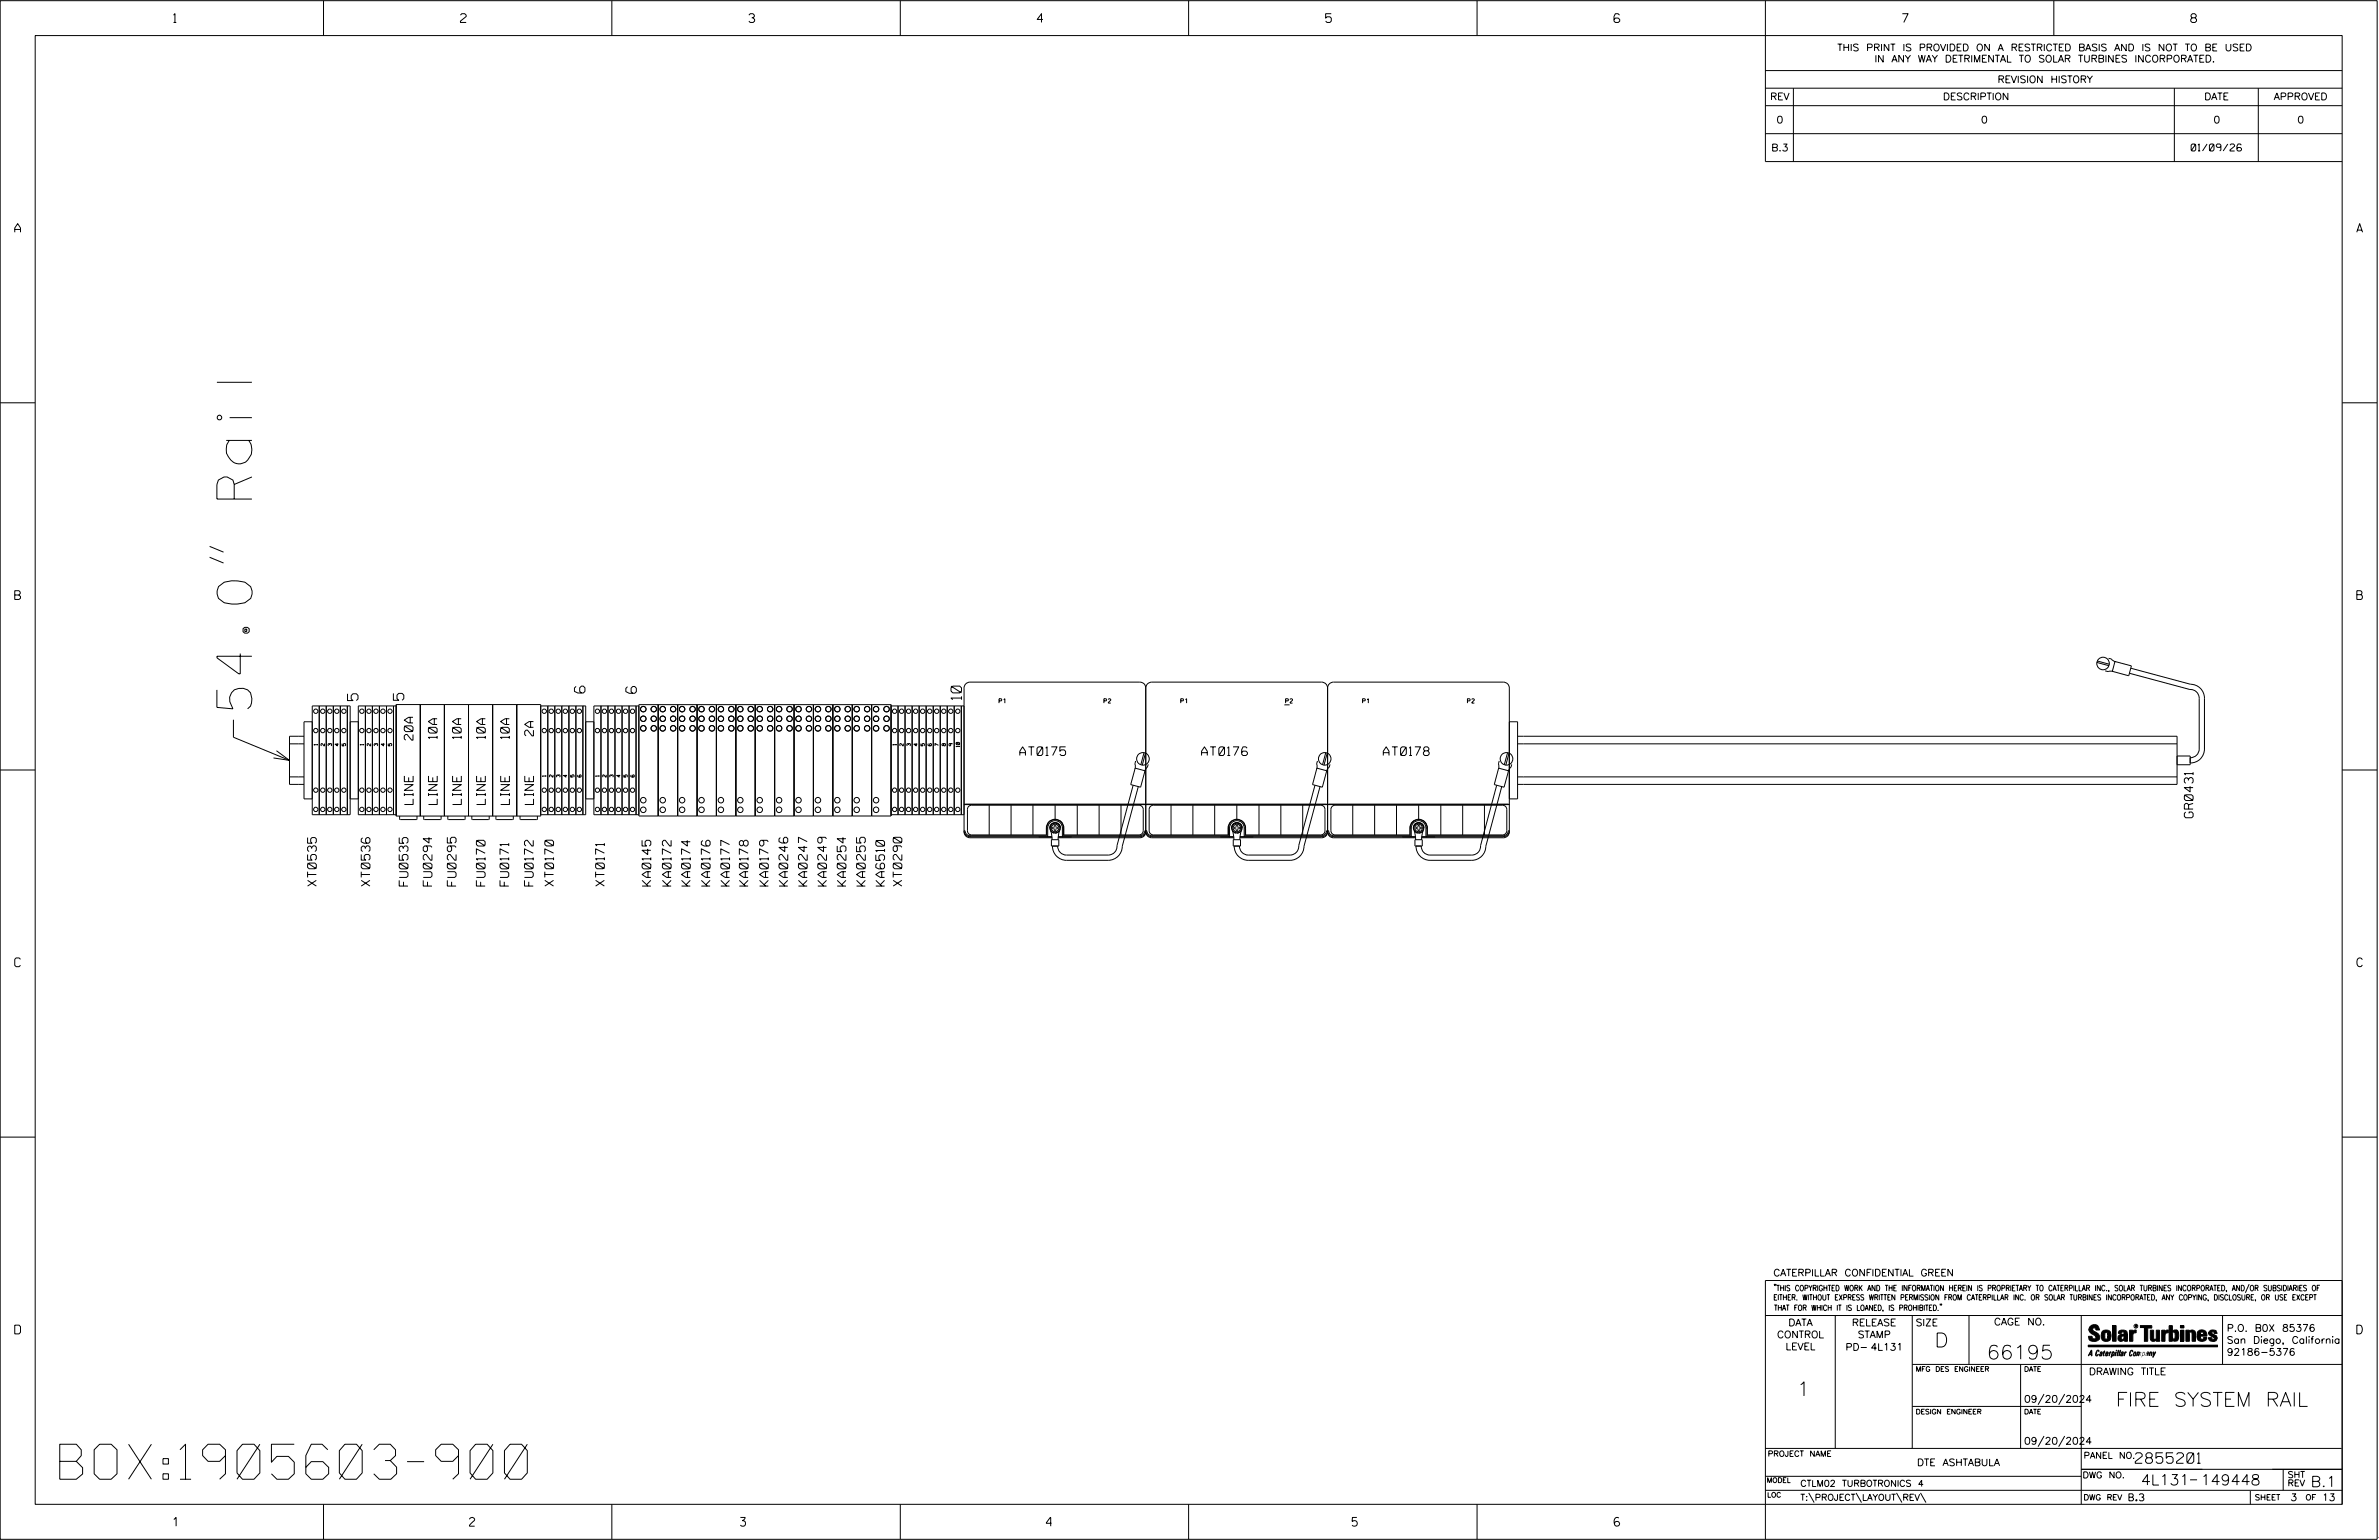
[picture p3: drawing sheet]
<svg xmlns="http://www.w3.org/2000/svg" width="864mm" height="559mm" viewBox="0 0 864 559" stroke-linecap="round" stroke-linejoin="round" font-family="sans-serif">
<defs><g id="words">
<g font-size="12.7">
<text x="91.4" y="257.2" transform="rotate(-90 91.4 257.2)">54.0&quot; Rail</text>
<text x="21.7" y="536.8">BOX:1905603-900</text>
</g>
<g font-size="5.1">
<text x="702.3" y="488.8">D</text>
<text x="721.2" y="493.2">66195</text>
<text x="652.2" y="506.5">1</text>
<text x="768.1" y="510.3">FIRE SYSTEM RAIL</text>
</g>
<g font-size="3.8">
<text x="212.3" y="251.4" transform="rotate(-90 212.3 251.4)">6</text>
<text x="231" y="251.6" transform="rotate(-90 231 251.6)">6</text>
<text x="130" y="254.2" transform="rotate(-90 130 254.2)">5</text>
<text x="146.6" y="254.1" transform="rotate(-90 146.6 254.1)">5</text>
<text x="349" y="253.9" transform="rotate(-90 349 253.9)">10</text>
<text x="775.1" y="531">2855201</text>
<text x="777.2" y="538.9">4L131</text>
<text x="798.8" y="538.9">149448</text>
<text x="838.8" y="539.5">B.1</text>
</g>
<g font-size="3.2">
<text x="63" y="8.2">1</text>
<text x="167.2" y="8.2">2</text>
<text x="271.8" y="8.2">3</text>
<text x="376.5" y="8.2">4</text>
<text x="481.2" y="8.2">5</text>
<text x="690.6" y="8.2">7</text>
<text x="795.3" y="8.2">8</text>
<text x="5.4" y="84.3">A</text>
<text x="855.5" y="84.3">A</text>
<text x="5.4" y="217.5">B</text>
<text x="855.6" y="217.5">B</text>
<text x="149.9" y="268.6" transform="rotate(-90 149.9 268.6)">20A</text>
<text x="158.7" y="268" transform="rotate(-90 158.7 268)">10A</text>
<text x="167.4" y="268" transform="rotate(-90 167.4 268)">10A</text>
<text x="176.2" y="268" transform="rotate(-90 176.2 268)">10A</text>
<text x="184.9" y="268" transform="rotate(-90 184.9 268)">10A</text>
<text x="193.6" y="267" transform="rotate(-90 193.6 267)">2A</text>
<text x="370.2" y="274.2">AT0175</text>
<text x="436.2" y="274.2">AT0176</text>
<text x="502.2" y="274.2">AT0178</text>
<text x="150" y="291.9" transform="rotate(-90 150 291.9)">LINE</text>
<text x="158.7" y="291.9" transform="rotate(-90 158.7 291.9)">LINE</text>
<text x="167.4" y="291.9" transform="rotate(-90 167.4 291.9)">LINE</text>
<text x="176.2" y="291.9" transform="rotate(-90 176.2 291.9)">LINE</text>
<text x="184.9" y="291.9" transform="rotate(-90 184.9 291.9)">LINE</text>
<text x="193.7" y="291.9" transform="rotate(-90 193.7 291.9)">LINE</text>
<text x="796.1" y="296.7" transform="rotate(-90 796.1 296.7)">GR0431</text>
<text x="114.8" y="321.5" transform="rotate(-90 114.8 321.5)">XT0535</text>
<text x="134.3" y="321.5" transform="rotate(-90 134.3 321.5)">XT0536</text>
<text x="148.1" y="321.5" transform="rotate(-90 148.1 321.5)">FU0535</text>
<text x="156.8" y="321.5" transform="rotate(-90 156.8 321.5)">FU0294</text>
<text x="165.6" y="321.5" transform="rotate(-90 165.6 321.5)">FU0295</text>
<text x="176.1" y="321.5" transform="rotate(-90 176.1 321.5)">FU0170</text>
<text x="184.7" y="321.5" transform="rotate(-90 184.7 321.5)">FU0171</text>
<text x="193.6" y="321.5" transform="rotate(-90 193.6 321.5)">FU0172</text>
<text x="201" y="321.5" transform="rotate(-90 201 321.5)">XT0170</text>
<text x="219.4" y="321.5" transform="rotate(-90 219.4 321.5)">XT0171</text>
<text x="236.2" y="321.5" transform="rotate(-90 236.2 321.5)">KA0145</text>
<text x="243.6" y="321.5" transform="rotate(-90 243.6 321.5)">KA0172</text>
<text x="250.6" y="321.5" transform="rotate(-90 250.6 321.5)">KA0174</text>
<text x="257.8" y="321.5" transform="rotate(-90 257.8 321.5)">KA0176</text>
<text x="264.8" y="321.5" transform="rotate(-90 264.8 321.5)">KA0177</text>
<text x="271.6" y="321.5" transform="rotate(-90 271.6 321.5)">KA0178</text>
<text x="278.9" y="321.5" transform="rotate(-90 278.9 321.5)">KA0179</text>
<text x="286" y="321.5" transform="rotate(-90 286 321.5)">KA0246</text>
<text x="293" y="321.5" transform="rotate(-90 293 321.5)">KA0247</text>
<text x="300" y="321.5" transform="rotate(-90 300 321.5)">KA0249</text>
<text x="307.1" y="321.5" transform="rotate(-90 307.1 321.5)">KA0254</text>
<text x="314.1" y="321.5" transform="rotate(-90 314.1 321.5)">KA0255</text>
<text x="321.1" y="321.5" transform="rotate(-90 321.1 321.5)">KA6510</text>
<text x="327.4" y="321.5" transform="rotate(-90 327.4 321.5)">XT0290</text>
<text x="5.4" y="350.8">C</text>
<text x="855.6" y="350.8">C</text>
<text x="5.4" y="484">D</text>
<text x="855.6" y="484">D</text>
<text x="62.8" y="553.8">1</text>
<text x="170.4" y="553.8">2</text>
<text x="268.8" y="553.8">3</text>
<text x="379.8" y="553.8">4</text>
<text x="490.8" y="553.8">5</text>
<text x="585.9" y="553.8">6</text>
</g>
<g font-size="2.5">
<text x="666.9" y="18.5">THIS PRINT IS PROVIDED ON A RESTRICTED BASIS AND IS NOT TO BE USED</text>
<text x="680.5" y="22.6">IN ANY WAY DETRIMENTAL TO SOLAR TURBINES INCORPORATED.</text>
<text x="725.1" y="30">REVISION HISTORY</text>
<text x="642.6" y="36.3">REV</text>
<text x="705.3" y="36.3">DESCRIPTION</text>
<text x="800.2" y="36.3">DATE</text>
<text x="825.4" y="36.3">APPROVED</text>
<text x="644.9" y="44.7">0</text>
<text x="719.1" y="44.7">0</text>
<text x="803.5" y="44.7">0</text>
<text x="834" y="44.7">0</text>
<text x="643" y="54.8">B.3</text>
<text x="795.4" y="54.8">01/09/26</text>
<text x="643.8" y="463">CATERPILLAR CONFIDENTIAL GREEN</text>
<text x="645.1" y="485.5">CONTROL</text>
<text x="649.2" y="481.1">DATA</text>
<text x="672.3" y="481.1">RELEASE</text>
<text x="674.4" y="485.5">STAMP</text>
<text x="695.4" y="481.1">SIZE</text>
<text x="723.8" y="480.8">CAGE NO.</text>
<text x="808.4" y="483.1">P.O. B0X 85376</text>
<text x="648.2" y="489.8">LEVEL</text>
<text x="669.9" y="490">PD- 4L131</text>
<text x="808.4" y="487.5">San Diego, California</text>
<text x="808.4" y="491.8">92186-5376</text>
<text x="758.3" y="498.9">DRAWING TITLE</text>
<text x="734.8" y="508.9">09/20/2024</text>
<text x="734.8" y="524.1">09/20/2024</text>
<text x="695.9" y="531.9">DTE ASHTABULA</text>
<text x="772.8" y="544.6">B.3</text>
<text x="831.4" y="544.6">3</text>
<text x="842.9" y="544.6">13</text>
</g>
<g font-size="2.3">
<text x="756.4" y="529.2">PANEL NO.</text>
<text x="653.5" y="539.4">CTLM02 TURBOTRONICS 4</text>
<text x="756" y="536.3">DWG NO.</text>
<text x="830.4" y="539.3">REV</text>
<text x="830.4" y="536.2">SHT</text>
<text x="653.5" y="544.5">T:\PROJECT\LAYOUT\REV\</text>
</g>
<g font-size="2">
<text x="643.8" y="468.4">&quot;THIS COPYRIGHTED WORK AND THE INFORMATION HEREIN IS PROPRIETARY TO CATERPILLAR INC., SOLAR TURBINES INCORPORATED, AND/OR SUBSIDIARIES OF</text>
<text x="643.8" y="471.8">EITHER. WITHOUT EXPRESS WRITTEN PERMISSION FROM CATERPILLAR INC. OR SOLAR TURBINES INCORPORATED, ANY COPYING, DISCLOSURE, OR USE EXCEPT</text>
<text x="644" y="475.6">THAT FOR WHICH IT IS LOANED, IS PROHIBITED.&quot;</text>
<text x="641.7" y="528.5">PROJECT NAME</text>
<text x="756.3" y="544.3">DWG REV</text>
<text x="818.5" y="544.3">SHEET</text>
<text x="836.9" y="544.3">OF</text>
</g>
<g font-size="1.8">
<text x="695.4" y="497.6">MFG DES ENGINEER</text>
<text x="734.8" y="497.6">DATE</text>
<text x="695.4" y="513.1">DESIGN ENGINEER</text>
<text x="734.8" y="513.1">DATE</text>
<text x="641.3" y="538">MODEL</text>
<text x="641.5" y="543.3">LOC</text>
</g>
<g font-size="1.6">
<text x="362.6" y="255.1">P1</text>
<text x="400.7" y="255.1">P2</text>
<text x="428.6" y="255.1">P1</text>
<text x="466.7" y="255.1">P2</text>
<text x="494.6" y="255.1">P1</text>
<text x="532.7" y="255.1">P2</text>
</g>
<g font-size="1.3">
<text x="115.3" y="270.4" transform="rotate(-90 115.3 270.4)">1</text>
<text x="117.8" y="270.6" transform="rotate(-90 117.8 270.6)">2</text>
<text x="120.4" y="270.6" transform="rotate(-90 120.4 270.6)">3</text>
<text x="122.9" y="270.6" transform="rotate(-90 122.9 270.6)">4</text>
<text x="125.5" y="270.6" transform="rotate(-90 125.5 270.6)">5</text>
<text x="132" y="270.4" transform="rotate(-90 132 270.4)">1</text>
<text x="134.6" y="270.6" transform="rotate(-90 134.6 270.6)">2</text>
<text x="137.1" y="270.6" transform="rotate(-90 137.1 270.6)">3</text>
<text x="139.7" y="270.6" transform="rotate(-90 139.7 270.6)">4</text>
<text x="142.2" y="270.6" transform="rotate(-90 142.2 270.6)">5</text>
<text x="325.4" y="270.4" transform="rotate(-90 325.4 270.4)">1</text>
<text x="327.9" y="270.6" transform="rotate(-90 327.9 270.6)">2</text>
<text x="330.5" y="270.6" transform="rotate(-90 330.5 270.6)">3</text>
<text x="333" y="270.6" transform="rotate(-90 333 270.6)">4</text>
<text x="335.6" y="270.6" transform="rotate(-90 335.6 270.6)">5</text>
<text x="338.1" y="270.6" transform="rotate(-90 338.1 270.6)">6</text>
<text x="340.7" y="270.6" transform="rotate(-90 340.7 270.6)">7</text>
<text x="343.2" y="270.6" transform="rotate(-90 343.2 270.6)">8</text>
<text x="345.8" y="270.6" transform="rotate(-90 345.8 270.6)">9</text>
<text x="348.3" y="271" transform="rotate(-90 348.3 271)">10</text>
<text x="198.2" y="281.8" transform="rotate(-90 198.2 281.8)">1</text>
<text x="200.8" y="282" transform="rotate(-90 200.8 282)">2</text>
<text x="203.3" y="282" transform="rotate(-90 203.3 282)">3</text>
<text x="205.9" y="282" transform="rotate(-90 205.9 282)">4</text>
<text x="208.4" y="282" transform="rotate(-90 208.4 282)">5</text>
<text x="211" y="282" transform="rotate(-90 211 282)">6</text>
<text x="217.5" y="281.8" transform="rotate(-90 217.5 281.8)">1</text>
<text x="220.1" y="282" transform="rotate(-90 220.1 282)">2</text>
<text x="222.6" y="282" transform="rotate(-90 222.6 282)">3</text>
<text x="225.2" y="282" transform="rotate(-90 225.2 282)">4</text>
<text x="227.7" y="282" transform="rotate(-90 227.7 282)">5</text>
<text x="230.3" y="282" transform="rotate(-90 230.3 282)">6</text>
</g>
<text font-size=".9" x="775.1" y="481.7">R</text>
</g></defs>
<g fill="none" stroke="#000" stroke-width=".36">
<path d="M.1 .2h862.8v558.4h-862.8zM12.8 12.9h837.4v533h-837.4zM117.4 .2v12.7M222.1 .2v12.7M326.8 .2v12.7M431.5 .2v12.7M536.2 .2v12.7M587.9 5.5l-.5-.5h-1l-.5 1v1.7l.5 .4h1l.6-.4v-.6l-.6-.5h-1l-.5 .5M640.9 .2v58.4h209.3M745.6 .2v12.7M640.9 25.6h209.3M640.9 32h209.3"/>
<path d="M640.9 38.3h209.3M651 32v26.6M789.3 32v26.6M819.8 32v26.6M640.9 48.5h209.3M.1 146.2h12.7M850.2 146.2h12.7M76.1 198.3l5 2M76.1 202.2l5 2.1M761.3 239.9l4.4 1.1M765.4 238.9l1 .2 .6 .6 1 .4M113.3 256.2h13.8v39.4h-13.8z"/>
<path d="M115.9 256.2v39.4M118.4 256.2v39.4M121 256.2v39.4M123.5 256.2v39.4M126.1 256.2v39.4M132.6 256.2v39.4M135.2 256.2v39.4M137.7 256.2v39.4M140.3 256.2v39.4M142.8 256.2v39.4M143.8 255.7h52.5v40.4h-52.5zM143.8 256.2h-13.7v39.4h13.7"/>
<path d="M152.6 255.7v40.4M161.3 255.7v40.4M170.1 255.7v40.4M178.8 255.7v40.4M187.6 255.7v40.4M196.3 256.2h16.3v39.4h-16.3M198.9 256.2v39.4M201.4 256.2v39.4M203.9 256.2v39.4M206.5 256.2v39.4M209.1 256.2v39.4M211.6 256.2v39.4"/>
<path d="M218.2 256.2v39.4M220.7 256.2v39.4M223.2 256.2v39.4M225.8 256.2v39.4M228.4 256.2v39.4M230.9 256.2v39.4M231.9 255.7h91.6v40.4h-91.6zM231.9 256.2h-16.3v39.4h16.3M238.9 255.7v40.4M246 255.7v40.4M253 255.7v40.4M260.1 255.7v40.4"/>
<path d="M267.1 255.7v40.4M274.1 255.7v40.4M281.2 255.7v40.4M288.3 255.7v40.4M295.3 255.7v40.4M302.3 255.7v40.4M309.4 255.7v40.4M316.4 255.7v40.4M323.5 256.2h26.5M326 256.2v39.4M328.5 256.2v39.4M331.1 256.2v39.4"/>
<path d="M333.7 256.2v39.4M336.2 256.2v39.4M338.8 256.2v39.4M341.3 256.2v39.4M343.9 256.2v39.4M346.4 256.2v39.4M349 256.2v39.4M415.9 249.7a2.17 2.17 0 0 1 2.2-2.2h61.7a2.17 2.17 0 0 1 2.1 2.2M415.9 249.7a2.11 2.11 0 0 0-2.1-2.2h-61.7a2.17 2.17 0 0 0-2.1 2.2v52.1a2.17 2.17 0 0 0 2.1 2.2h29.8M415.9 249.7v52.1M466.2 255.8h1.9M481.9 249.7a2.17 2.17 0 0 1 2.2-2.2h61.6a2.17 2.17 0 0 1 2.2 2.2v52.1a2.17 2.17 0 0 1-2.2 2.2h-29.6"/>
<path d="M481.9 249.7v52.1M761.2 240.4l4.4 1.1M764.2 243.4l1.1 .3h1.7M767.8 240l5.9 1.6-.9 3.6-6-1.6zM773 244.3l21.9 5.9M773.5 242.5l21.7 5.8a5.1 5.1 0 0 1 5 5.1v18.4a5.1 5.1 0 0 1-5.1 5.1M794.9 250.2a3.2 3.2 0 0 1 3.4 3.2v18.4a3.3 3.3 0 0 1-3.2 3.2M.1 279.4h12.7M84.7 261.2v6.3l20.4 8.4M100.4 272.4l4.7 3.5-5.8-.9M105.1 269.9h5.2M110.3 267.2h-5.2v17.4h5.2"/>
<path d="M113.3 261.9h-3v28h3M127.1 261.9h3M212.6 261.9h3M412.1 278.7l3.5 1-1.5 5.9-3.6-.9zM412.3 276.1l-.3 1.1v1.7M415.3 273.1l-1.2 4.4M415.8 273.3l-1.1 4.3M416.8 277.4l-.3 1-.9 1.5M478 278.7l3.6 1-1.6 5.9-3.5-.9zM478.3 276.1l-.4 1.1 .1 1.7M481.3 273.1l-1.2 4.4M481.8 273.3l-1.2 4.3"/>
<path d="M482.8 277.4l-.3 1-.5 .5-.4 1M544 278.7l3.6 1-1.6 5.9-3.6-.9zM544.2 276.1l-.3 1.1 .1 1.7M547.3 273.1l-1.2 4.4M547.8 273.3l-1.2 4.3M547.9 261.9h3v28h-3M548.8 277.4l-.3 1-1 1.5M550.9 267.2h239.4v17.4h-239.4M550.9 269.9h239.4M790.3 274.3h4.8v3.2h-4.8M850.2 279.4h12.7M105.1 281.9h5.2"/>
<path d="M127.1 289.9h3M145.1 296.1v1l.2 .3h5.8l.3-.3v-1M153.8 296.1v1l.3 .3h5.7l.3-.3v-1M162.6 296.1v1l.2 .3h5.8l.2-.3v-1M171.3 296.1v1l.3 .3h5.7l.3-.3v-1M180 296.1v1l.3 .3h5.8l.2-.3v-1M188.8 296.1v1l.2 .3h5.8l.3-.3v-1M212.6 289.9h3M323.5 295.6h26.5M350 291.9l197.9 .1zM351.6 292.6l1.1-.4h60.8a1.57 1.57 0 0 1 1.5 1.5v7.7a1.57 1.57 0 0 1-1.5 1.6h-27.3v-2.5a3.2 3.2 0 0 0-3.2-3.2 3.2 3.2 0 0 0-3.2 3.2v2.5h-27.1a1.51 1.51 0 0 1-1.5-1.6v-7.7zM359.1 292.2v10.8"/>
<path d="M367 292.2v10.8M375 292.2v10.8M383 292.2v5.1M391.1 292.2v10.8M399 292.2v10.8M406.9 292.2v10.8M411.3 284.9l-5.8 21.9a3.2 3.2 0 0 1-3.2 3.5h-15.2a3.2 3.2 0 0 1-3.1-3.3M413.2 285.4l-5.8 21.7a5.1 5.1 0 0 1-5.1 5.1h-15.2a5.1 5.1 0 0 1-5-5.2M417.6 292.6l1.1-.4h60.8a1.51 1.51 0 0 1 1.5 1.5v7.7a1.51 1.51 0 0 1-1.5 1.6h-27.3v-2.5a3.2 3.2 0 0 0-3.2-3.2 3.2 3.2 0 0 0-3.2 3.2v2.5h-27.1a1.57 1.57 0 0 1-1.5-1.6v-7.7zM425.1 292.2v10.8M433 292.2v10.8M440.9 292.2v10.8"/>
<path d="M449 292.2v5.1M457 292.2v10.8M465 292.2v10.8M472.9 292.2v10.8M477.3 284.9l-5.8 21.9a3.2 3.2 0 0 1-3.2 3.5h-15.2a3.3 3.3 0 0 1-3.2-3.3M479.2 285.4l-5.8 21.7a5.1 5.1 0 0 1-5.1 5.1h-15.2a5.1 5.1 0 0 1-5.1-5.2M483.6 292.6l1-.4h60.8a1.57 1.57 0 0 1 1.6 1.5v7.7a1.57 1.57 0 0 1-1.6 1.6h-27.2v-2.5a3.2 3.2 0 0 0-3.2-3.2 3.2 3.2 0 0 0-3.2 3.2v2.5h-27.2a1.57 1.57 0 0 1-1.5-1.6v-7.7zM491.1 292.2v10.8M499 292.2v10.8M506.9 292.2v10.8M515 292.2v5.1M523 292.2v10.8"/>
<path d="M531 292.2v10.8M538.9 292.2v10.8M543.3 284.9l-5.8 21.9a3.2 3.2 0 0 1-3.2 3.5h-15.2a3.2 3.2 0 0 1-3.2-3.3M545.1 285.4l-5.7 21.7a5.1 5.1 0 0 1-5.1 5.1h-15.2a5.1 5.1 0 0 1-5.1-5.2M550.9 281.9h239.4M352.1 303.2v.4M352.1 303.6h29.8M352.1 303.2h27.9M352.1 303.2a1.81 1.81 0 0 1-1.8-1.8h-.3a2.11 2.11 0 0 0 2.1 2.2M377 303.6l4.9 .1M380 300.5h.3M380 300.5v2.7"/>
<path d="M380 300.5a3 3 0 0 1 3-3.1 3 3 0 0 1 3 3.1M380.3 300.5a2.66 2.66 0 0 1 2.7-2.7 2.66 2.66 0 0 1 2.7 2.7M380.3 300.5v3.1l-.3-.4M381.1 300.5a1.91 1.91 0 0 1 1.9-2 1.91 1.91 0 0 1 1.9 2M381.4 301.5l.5 3.2M381.7 304.7h2.7v2.3h-2.7zM382.1 300.2l.6-.1 .1-.6h.5v.6l.7 .1v.5l-.7 .1v.6h-.5l-.1-.6-.6-.1zM382.7 302.2a1.58 1.58 0 0 1-1.6-1.8 1.89 1.89 0 0 1 1.9-1.9 1.89 1.89 0 0 1 1.9 2 1.89 1.89 0 0 1-1.9 1.8v-.1M384.1 303.6h29.7M384.6 301.5l-.5 3.2M385.7 300.5v3.1l.3-.4M385.7 300.5h.3"/>
<path d="M386 300.5v2.7M386 303.2h27.8M389 303.6l-4.9 .1M413.8 303.6a2.06 2.06 0 0 0 2.1-2.2 2.11 2.11 0 0 0 2.2 2.2M413.8 303.2a1.81 1.81 0 0 0 1.8-1.8h.7a1.81 1.81 0 0 0 1.8 1.8M413.8 303.2v.4M415.9 301.8a2.17 2.17 0 0 0 2.2 2.2h29.8M415.9 301.8a2.11 2.11 0 0 1-2.1 2.2h-29.7M418.1 303.6h29.8M418.1 303.2h27.8M418.1 303.2v.4M443 303.6l4.9 .1"/>
<path d="M445.9 300.5h.4M445.9 300.5v2.7M445.9 300.5a3.1 3.1 0 0 1 3.1-3.1 3.1 3.1 0 0 1 3 3.1M446.3 300.5v3.1l-.4-.4M446.3 300.5a2.66 2.66 0 0 1 2.7-2.7 2.66 2.66 0 0 1 2.7 2.7M447.1 300.5a1.89 1.89 0 0 1 1.9-2 1.89 1.89 0 0 1 1.9 2M447.4 301.5l.5 3.2M447.7 304.7h2.6v2.3h-2.6zM448 300.2l.7-.1v-.6h.6v.6l.6 .1v.5l-.6 .1v.6h-.6v-.6l-.7-.1zM448.7 302.2a1.87 1.87 0 0 1-1.5-2.2 1.87 1.87 0 0 1 2.2-1.5 1.87 1.87 0 0 1 1.5 2.2 1.6 1.6 0 0 1-1.9 1.5M450.1 303.6h29.7M450.6 301.5l-.5 3.2"/>
<path d="M451.7 300.5h.3M451.7 300.5v3.1l.3-.4M452 303.2h27.8M452 300.5v2.7M454.9 303.6l-4.8 .1M479.8 303.6a2.11 2.11 0 0 0 2.1-2.2 2.11 2.11 0 0 0 2.2 2.2M479.8 303.2a1.81 1.81 0 0 0 1.7-1.8h.8a1.75 1.75 0 0 0 1.8 1.8M479.8 303.2v.4M481.9 301.8a2.17 2.17 0 0 0 2.2 2.2h29.8M481.9 301.8a2.17 2.17 0 0 1-2.1 2.2h-29.7M484.1 303.6h29.7M484.1 303.2h27.8"/>
<path d="M484.1 303.2v.4M509 303.6l4.9 .1M511.9 300.5h.4M511.9 300.5v2.7M511.9 300.5a3.1 3.1 0 0 1 3.1-3.1 3.1 3.1 0 0 1 3 3.1M512.3 300.5v3.1l-.4-.4M512.3 300.5a2.66 2.66 0 0 1 2.7-2.7 2.66 2.66 0 0 1 2.6 2.7M513.1 300.5a1.89 1.89 0 0 1 1.9-2 1.89 1.89 0 0 1 1.9 2M513.4 301.5l.5 3.2M513.6 304.7h2.7v2.3h-2.7zM514 300.2l.6-.1 .1-.6h.5l.1 .6 .6 .1v.5l-.6 .1-.1 .6h-.5v-.6l-.7-.1zM514.7 302.2a1.86 1.86 0 0 1-1.5-2.1 1.86 1.86 0 0 1 1.9-1.6 1.86 1.86 0 0 1 1.8 1.8 1.65 1.65 0 0 1-1.9 1.9"/>
<path d="M516.1 303.6h29.6M516.5 301.5l-.5 3.2M517.6 300.5h.4M517.6 300.5v3.1l.4-.4M518 303.2h27.7M518 300.5v2.7M520.9 303.6l-4.8 .1M545.7 303.2a1.75 1.75 0 0 0 1.8-1.8h.4a2.11 2.11 0 0 1-2.2 2.2M545.7 303.2v.4M.1 412.6h12.7M850.2 412.6h12.7M640.9 477.3h209.3"/>
<path d="M644.2 466.1l-.1 .4M644.7 466.1l-.2 .4M666.2 477.3v48.3M694.2 477.3v48.3M704.4 473.3l-.1 .4M704.8 473.3l-.1 .4M714.8 477.3v17.8M755.5 477.3v68.6M806.8 477.3v17.8M816.5 466l-1.4 3.1M850.2 464.6h-209.3v94M850.2 464.8v81.1"/>
<path d="M694.2 495.1h156M733.5 495.1v30.5M758.6 481.4a2.02 2.02 0 0 1 3.1-.1l.5 1.3h-1.3l-.2-.6-.4-.2-.6 .1-.1 .4 .4 .7a2.46 2.46 0 0 1 2.2 2.9 2.83 2.83 0 0 1-3.8 .3l-.3-1.3h1.3l.2 .7 .6 .3 .5-.2 .2-.5-.4-.6-1.9-1.2-.4-.9zM759.2 491.3h-.7l.7-1.2v1.9h.2l-.1-2.1-1.3 2.1 .5-.5h.7M761.3 490l.3-.2 .4 .3-.1 .3-.3-.4-.4 .3-.3 1.6h.4l.4-.5-.3 .6-.4 .1-.3-.4zM762.6 490.6l.5-.1-.1 1.4h-.9a.74 .74 0 0 1 .9-.8l-.3 .7-.5 .1 .2-.5 .6-.2v-.5l-.7 .2zM763 483.2a2.17 2.17 0 0 1 3.1 0l.3 1.4-.3 1.5a2.17 2.17 0 0 1-3.1 0l-.3-1.5zM763.6 490.5l.4-.4 .2 .6h-.3l-.3 .9 .2 .4-.3-.1zM764.1 483.7l.5-.4 .4 .3v2.2l-.4 .2-.5-.2zM764.6 491.1l.6 .2v-.7l-.4-.1-.4 .6-.1 .8h.6M764.6 491.1l-.1 .8h.4M764.6 482.6v.8"/>
<path d="M764.8 490.7l.4 .1v.3h-.6zM765 491.5l-.1 .4zM766 490.5l-.5 1.5zM766 490.8l.4-.3-.4 .4M766.9 481h1.3v5.7h-1.3zM767 490.8l.5 .1-.3 .8-.4 .2zM767.3 490.5h-.5l-.5 2M767.3 490.5a.8 .8 0 0 1 .2 1 .8 .8 0 0 1-.9 .4l-.1 .6M767.3 490.5l-.1 .2M768.1 490.5l-.4 1.5zM768.2 489.9h.3l-.1 .2h-.2zM769 489.9l-.5 2.1z"/>
<path d="M769.7 489.9l-.6 2.1zM770.1 491.4l.5-.3-.5 .8zM770.4 491.9h.1M770.6 491.1l.1-.4-.7 .2 .1-.3 .6-.1 .2 .3-.5 1.1M770.6 491.1a.74 .74 0 0 0-.8 .8h.6M771 484.8h-.7l-.3 .6 .4 .7 .5-.3 .1-2.4h-.8l-.1 .4h-1.2a1.71 1.71 0 0 1 1.8-1.3 1.71 1.71 0 0 1 1.6 1.4v2.8h-1.1l-.1-.6M771 484.2l-1.5 .1a1.41 1.41 0 0 0 0 2.4l.5 .1 1.1-.7M771.2 486.1h-.1M771.4 490.5l.1 .3 .4-.3-.9 1.5zM771.5 490.8h.1M773 482.7h1.2v.5l.5-.5 .7-.1v1h-.6l-.5 .4-.1 2.7h-1.2zM773.3 490.3l.6-.4 .4 .2-.1 .4-.3-.4a1.28 1.28 0 0 0-.5 1.8l.6-.4-.1 .4-.8 .1z"/>
<path d="M774.7 490.8l.5-.3a.88 .88 0 0 1 .2 .9 .88 .88 0 0 1-.7 .7l-.2-.2zM774.8 490.9h.5l-.3 1h-.3l-.2-.2zM775.2 490.5l-.1 .2M776.8 481h4.3v.9h-1.5v4.8h-1.3M776.8 490.6l-.8 .2v-.3l-.4 1.5 .8-1.3v1.3l.3-1.2M779.3 491.1h.4M779.6 490.5h.3l-.3 1.4M779.6 490.7h.2l-.1 .4M779.7 491.1l-.1 .4M779.7 491.1l-.4 .2M780.1 492l.4-1.5 .1 .3 .3-.3 .3 .2-.3 1.3v-1.3l-.7 1.3M780.6 482.7h1.2v2.7l.1 .4 .4 .3 .4-.7v-2.7h1.2l.1 4h-1.3v-.5l-1.1 .6-.7-.3-.3-.7z"/>
<path d="M781.6 492.5l1-2-.8 1.3-.2-1.3-.2 2M784.7 482.7h1.2v.5l.5-.5 .7-.1v1h-.5l-.6 .4-.1 2.7h-1.2zM787.4 481h1.2v2a1.4 1.4 0 0 1 2.2 .2l.1 1.4-.4 1.9-1.5 .1-.4-.5v-1l.5 .9 .5-.3v-2.1l-.5-.4-.5 .7v2.8h-1.2zM791.5 482.7h1.3v4h-1.3zM791.5 481h1.3v.9h-1.3zM793.5 482.7h1.3v.4l.7-.5 1.1 .2 .4 .6v3.3h-1.2l-.3-3.4-.7 .2v3.2h-1.3zM794.8 483.1h.1M797.7 483.2a1.92 1.92 0 0 1 2.4-.5 1.92 1.92 0 0 1 1 2.1h-2.3v.8l.6 .5 .5-.3v-.5h1.2a1.83 1.83 0 0 1-2.1 1.4 1.83 1.83 0 0 1-1.5-2.1zM798.8 484.2v.6M799.1 483.4h.6l.2 .8h-1.1zM804.6 482.9a1.84 1.84 0 0 0-2.9 .8 3.3 3.3 0 0 0 2.2 1.9l-.5 .5-.4-.3-.1-.4h-1.2l.1 .6a1.92 1.92 0 0 0 2.9 .4M804.9 483.8h-1.2l-.2-.6-.5 .1-.1 .3 .1 .3 1.8 .9"/>
<path d="M805.1 488.1h-47.1v.6h47.1M694.2 510.3h61.3M742 505.8l-2.2 3.9M749.5 505.8l-2.2 3.9M640.9 525.6h209.2M640.9 535.7h114.6M742 521.1l-2.2 3.8M749.5 521.1l-2.2 3.8M755.5 533.2h94.7M795 537h2.6M828.8 533.2v7.6M117.4 545.9v12.7"/>
<path d="M222.1 545.9v12.7M326.8 545.9v12.7M431.5 545.9v12.7M536.2 545.9v12.7M640.9 540.8h209.3M656.6 541.7l2 3.5M673.8 541.7l1.9 3.5M688.4 541.7l2 3.5M697.2 541.7l1.9 3.5M816.9 541v4.9M863.5 558h.1"/>
<circle cx="114.6" cy="258.1" r=".79"/>
<circle cx="117.2" cy="258.1" r=".79"/>
<circle cx="119.7" cy="258.1" r=".79"/>
<circle cx="122.3" cy="258.1" r=".79"/>
<circle cx="124.8" cy="258.1" r=".79"/>
<circle cx="131.4" cy="258.1" r=".79"/>
<circle cx="133.9" cy="258.1" r=".79"/>
<circle cx="136.5" cy="258.1" r=".79"/>
<circle cx="139" cy="258.1" r=".79"/>
<circle cx="141.6" cy="258.1" r=".78"/>
<circle cx="197.6" cy="258.1" r=".8"/>
<circle cx="200.1" cy="258.1" r=".8"/>
<circle cx="202.7" cy="258.1" r=".8"/>
<circle cx="205.2" cy="258.1" r=".8"/>
<circle cx="207.8" cy="258.1" r=".8"/>
<circle cx="210.3" cy="258.1" r=".8"/>
<circle cx="216.9" cy="258.1" r=".8"/>
<circle cx="219.4" cy="258.1" r=".8"/>
<circle cx="222" cy="258.1" r=".79"/>
<circle cx="224.5" cy="258.1" r=".8"/>
<circle cx="227.1" cy="258.1" r=".8"/>
<circle cx="229.6" cy="258.1" r=".8"/>
<circle cx="233.5" cy="257.3" r="1"/>
<circle cx="237.3" cy="257.3" r=".99"/>
<circle cx="240.6" cy="257.3" r="1"/>
<circle cx="244.4" cy="257.3" r=".99"/>
<circle cx="247.6" cy="257.3" r=".99"/>
<circle cx="251.4" cy="257.3" r="1"/>
<circle cx="254.7" cy="257.3" r="1"/>
<circle cx="258.4" cy="257.3" r=".99"/>
<circle cx="261.7" cy="257.3" r=".99"/>
<circle cx="265.5" cy="257.3" r="1"/>
<circle cx="268.7" cy="257.3" r=".99"/>
<circle cx="272.5" cy="257.3" r="1"/>
<circle cx="275.8" cy="257.3" r="1"/>
<circle cx="279.6" cy="257.3" r=".99"/>
<circle cx="282.8" cy="257.3" r=".99"/>
<circle cx="286.6" cy="257.3" r="1"/>
<circle cx="289.9" cy="257.3" r="1"/>
<circle cx="293.7" cy="257.3" r=".99"/>
<circle cx="296.9" cy="257.3" r="1"/>
<circle cx="300.7" cy="257.3" r=".99"/>
<circle cx="303.9" cy="257.3" r=".99"/>
<circle cx="307.8" cy="257.3" r="1"/>
<circle cx="311" cy="257.3" r="1"/>
<circle cx="314.8" cy="257.3" r=".99"/>
<circle cx="318" cy="257.3" r=".99"/>
<circle cx="321.8" cy="257.3" r="1"/>
<circle cx="324.7" cy="258.1" r=".79"/>
<circle cx="327.3" cy="258.1" r=".79"/>
<circle cx="329.8" cy="258.1" r=".79"/>
<circle cx="332.4" cy="258.1" r=".78"/>
<circle cx="334.9" cy="258.1" r=".79"/>
<circle cx="337.5" cy="258.1" r=".79"/>
<circle cx="340" cy="258.1" r=".79"/>
<circle cx="342.6" cy="258.1" r=".79"/>
<circle cx="345.1" cy="258.1" r=".79"/>
<circle cx="347.7" cy="258.1" r=".79"/>
<circle cx="763.4" cy="240.8" r="2.28"/>
<circle cx="114.6" cy="265.1" r=".8"/>
<circle cx="117.2" cy="265.1" r=".8"/>
<circle cx="119.7" cy="265.1" r=".8"/>
<circle cx="122.3" cy="265.1" r=".79"/>
<circle cx="124.8" cy="265.1" r=".8"/>
<circle cx="131.4" cy="265.1" r=".8"/>
<circle cx="133.9" cy="265.1" r=".8"/>
<circle cx="136.5" cy="265.1" r=".8"/>
<circle cx="139" cy="265.1" r=".8"/>
<circle cx="141.6" cy="265.1" r=".79"/>
<circle cx="197.6" cy="265.1" r=".79"/>
<circle cx="200.1" cy="265.1" r=".79"/>
<circle cx="202.7" cy="265.1" r=".79"/>
<circle cx="205.2" cy="265.1" r=".79"/>
<circle cx="207.8" cy="265.1" r=".79"/>
<circle cx="210.3" cy="265.1" r=".79"/>
<circle cx="216.9" cy="265.1" r=".79"/>
<circle cx="219.4" cy="265.1" r=".79"/>
<circle cx="222" cy="265.1" r=".78"/>
<circle cx="224.5" cy="265.1" r=".79"/>
<circle cx="227.1" cy="265.1" r=".79"/>
<circle cx="229.6" cy="265.1" r=".79"/>
<circle cx="233.5" cy="264.3" r="1"/>
<circle cx="233.5" cy="260.8" r=".99"/>
<circle cx="237.3" cy="264.3" r=".99"/>
<circle cx="237.3" cy="260.8" r=".98"/>
<circle cx="240.6" cy="264.3" r="1.01"/>
<circle cx="240.6" cy="260.8" r="1"/>
<circle cx="244.4" cy="264.3" r="1"/>
<circle cx="244.4" cy="260.8" r=".99"/>
<circle cx="247.6" cy="264.3" r="1"/>
<circle cx="247.6" cy="260.8" r=".99"/>
<circle cx="251.4" cy="264.3" r="1.01"/>
<circle cx="251.4" cy="260.8" r="1"/>
<circle cx="254.7" cy="264.3" r="1"/>
<circle cx="254.7" cy="260.8" r=".99"/>
<circle cx="258.4" cy="264.3" r="1"/>
<circle cx="258.4" cy="260.8" r=".99"/>
<circle cx="261.7" cy="264.3" r=".99"/>
<circle cx="261.7" cy="260.8" r=".98"/>
<circle cx="265.5" cy="264.3" r="1"/>
<circle cx="265.5" cy="260.8" r=".99"/>
<circle cx="268.7" cy="264.3" r="1"/>
<circle cx="268.7" cy="260.8" r=".99"/>
<circle cx="272.5" cy="264.3" r="1.01"/>
<circle cx="272.5" cy="260.8" r="1"/>
<circle cx="275.8" cy="264.3" r="1.01"/>
<circle cx="275.8" cy="260.8" r="1"/>
<circle cx="279.6" cy="264.3" r="1"/>
<circle cx="279.6" cy="260.8" r=".99"/>
<circle cx="282.8" cy="264.3" r="1"/>
<circle cx="282.8" cy="260.8" r=".99"/>
<circle cx="286.6" cy="264.3" r="1"/>
<circle cx="286.6" cy="260.8" r=".99"/>
<circle cx="289.9" cy="264.3" r="1"/>
<circle cx="289.9" cy="260.8" r=".99"/>
<circle cx="293.6" cy="264.3" r=".99"/>
<circle cx="293.7" cy="260.8" r=".98"/>
<circle cx="296.9" cy="264.3" r="1.01"/>
<circle cx="296.9" cy="260.8" r="1"/>
<circle cx="300.7" cy="264.3" r="1"/>
<circle cx="300.7" cy="260.8" r=".99"/>
<circle cx="303.9" cy="264.3" r="1"/>
<circle cx="304" cy="260.8" r=".99"/>
<circle cx="307.7" cy="264.3" r="1.01"/>
<circle cx="307.8" cy="260.8" r="1"/>
<circle cx="311" cy="264.3" r="1"/>
<circle cx="311" cy="260.8" r=".99"/>
<circle cx="314.8" cy="264.3" r=".99"/>
<circle cx="314.8" cy="260.8" r=".98"/>
<circle cx="318" cy="264.3" r=".99"/>
<circle cx="318" cy="260.8" r=".98"/>
<circle cx="321.8" cy="264.3" r="1"/>
<circle cx="321.8" cy="260.8" r=".99"/>
<circle cx="324.7" cy="265.1" r=".8"/>
<circle cx="327.3" cy="265.1" r=".8"/>
<circle cx="329.8" cy="265.1" r=".8"/>
<circle cx="332.4" cy="265.1" r=".79"/>
<circle cx="334.9" cy="265.1" r=".8"/>
<circle cx="337.5" cy="265.1" r=".8"/>
<circle cx="340" cy="265.1" r=".8"/>
<circle cx="342.6" cy="265.1" r=".8"/>
<circle cx="345.1" cy="265.1" r=".8"/>
<circle cx="347.7" cy="265.1" r=".8"/>
<circle cx="414.9" cy="275.3" r="2.29"/>
<circle cx="480.9" cy="275.4" r="2.28"/>
<circle cx="546.9" cy="275.3" r="2.29"/>
<circle cx="114.6" cy="293.7" r=".79"/>
<circle cx="114.6" cy="286.7" r=".8"/>
<circle cx="117.2" cy="293.7" r=".79"/>
<circle cx="117.2" cy="286.7" r=".8"/>
<circle cx="119.7" cy="293.7" r=".79"/>
<circle cx="119.7" cy="286.7" r=".8"/>
<circle cx="122.3" cy="293.7" r=".79"/>
<circle cx="122.3" cy="286.7" r=".79"/>
<circle cx="124.8" cy="293.7" r=".79"/>
<circle cx="124.8" cy="286.7" r=".8"/>
<circle cx="131.4" cy="293.7" r=".79"/>
<circle cx="131.4" cy="286.7" r=".8"/>
<circle cx="133.9" cy="293.7" r=".79"/>
<circle cx="133.9" cy="286.7" r=".8"/>
<circle cx="136.5" cy="293.7" r=".79"/>
<circle cx="136.5" cy="286.7" r=".8"/>
<circle cx="139" cy="293.7" r=".79"/>
<circle cx="139" cy="286.7" r=".8"/>
<circle cx="141.6" cy="293.7" r=".78"/>
<circle cx="141.6" cy="286.7" r=".79"/>
<circle cx="197.6" cy="293.7" r=".8"/>
<circle cx="197.6" cy="286.7" r=".79"/>
<circle cx="200.1" cy="293.7" r=".8"/>
<circle cx="200.1" cy="286.7" r=".79"/>
<circle cx="202.7" cy="293.7" r=".8"/>
<circle cx="202.7" cy="286.7" r=".79"/>
<circle cx="205.2" cy="293.7" r=".8"/>
<circle cx="205.2" cy="286.7" r=".79"/>
<circle cx="207.8" cy="293.7" r=".8"/>
<circle cx="207.8" cy="286.7" r=".79"/>
<circle cx="210.3" cy="293.7" r=".8"/>
<circle cx="210.3" cy="286.7" r=".79"/>
<circle cx="216.9" cy="293.7" r=".8"/>
<circle cx="216.9" cy="286.7" r=".79"/>
<circle cx="219.4" cy="293.7" r=".8"/>
<circle cx="219.4" cy="286.7" r=".79"/>
<circle cx="222" cy="293.7" r=".79"/>
<circle cx="222" cy="286.7" r=".78"/>
<circle cx="224.5" cy="293.7" r=".8"/>
<circle cx="224.5" cy="286.7" r=".79"/>
<circle cx="227.1" cy="293.7" r=".8"/>
<circle cx="227.1" cy="286.7" r=".79"/>
<circle cx="229.6" cy="293.7" r=".8"/>
<circle cx="229.6" cy="286.7" r=".79"/>
<circle cx="233.5" cy="290.4" r="1"/>
<circle cx="233.5" cy="293.8" r="1"/>
<circle cx="240.6" cy="290.4" r="1.01"/>
<circle cx="240.6" cy="293.8" r="1"/>
<circle cx="247.6" cy="290.3" r="1"/>
<circle cx="247.6" cy="293.8" r="1"/>
<circle cx="254.7" cy="290.4" r="1"/>
<circle cx="254.7" cy="293.8" r="1"/>
<circle cx="261.7" cy="290.3" r=".99"/>
<circle cx="261.7" cy="293.8" r=".99"/>
<circle cx="268.7" cy="290.3" r="1"/>
<circle cx="268.7" cy="293.8" r="1"/>
<circle cx="275.8" cy="290.4" r="1.01"/>
<circle cx="275.8" cy="293.8" r="1"/>
<circle cx="282.8" cy="290.3" r="1"/>
<circle cx="282.8" cy="293.8" r="1"/>
<circle cx="289.9" cy="290.4" r="1"/>
<circle cx="289.9" cy="293.8" r="1"/>
<circle cx="296.9" cy="290.4" r="1.01"/>
<circle cx="296.9" cy="293.8" r="1"/>
<circle cx="303.9" cy="290.3" r="1"/>
<circle cx="303.9" cy="293.8" r="1"/>
<circle cx="311" cy="290.4" r="1"/>
<circle cx="311" cy="293.8" r="1"/>
<circle cx="318" cy="290.3" r=".99"/>
<circle cx="318" cy="293.8" r=".99"/>
<circle cx="324.7" cy="293.7" r=".79"/>
<circle cx="324.7" cy="286.7" r=".8"/>
<circle cx="327.3" cy="293.7" r=".79"/>
<circle cx="327.3" cy="286.7" r=".8"/>
<circle cx="329.8" cy="293.7" r=".79"/>
<circle cx="329.8" cy="286.7" r=".8"/>
<circle cx="332.4" cy="293.7" r=".78"/>
<circle cx="332.4" cy="286.7" r=".79"/>
<circle cx="334.9" cy="293.7" r=".79"/>
<circle cx="334.9" cy="286.7" r=".8"/>
<circle cx="337.5" cy="293.7" r=".79"/>
<circle cx="337.5" cy="286.7" r=".8"/>
<circle cx="340" cy="293.7" r=".79"/>
<circle cx="340" cy="286.7" r=".8"/>
<circle cx="342.6" cy="293.7" r=".79"/>
<circle cx="342.6" cy="286.7" r=".8"/>
<circle cx="345.1" cy="293.7" r=".79"/>
<circle cx="345.1" cy="286.7" r=".8"/>
<circle cx="347.7" cy="293.7" r=".79"/>
<circle cx="347.7" cy="286.7" r=".8"/>
<circle cx="383" cy="300.4" r="1.76"/>
<circle cx="383" cy="300.4" r="1.36"/>
<circle cx="449" cy="300.4" r="1.75"/>
<circle cx="449" cy="300.4" r="1.36"/>
<circle cx="515" cy="300.4" r="1.36"/>
<circle cx="515" cy="300.4" r="1.75"/>
<circle cx="775.4" cy="481.2" r=".69"/>
</g>
<g fill="#000">
<path d="M768.1 490.5l-.4 1.5zM768.2 489.9h.3l-.1 .2h-.2zM769 489.9l-.5 2.1zM769.7 489.9l-.6 2.1zM791.5 481h1.3v.9h-1.3zM791.5 482.7h1.3v4h-1.3zM758 488.1h47.1v.6h-47.1z"/>
<path d="M759.2 489.9l-1.2 2.1 .5-.5h.7v.5h.2zM759.2 490.1v1.2h-.7z" fill-rule="evenodd"/>
<path d="M758.6 481.4a2.02 2.02 0 0 1 3.1-.1l.5 1.3h-1.3l-.2-.6-.4-.2-.6 .1-.1 .4 .4 .7a2.46 2.46 0 0 1 2.2 2.9 2.83 2.83 0 0 1-3.8 .3l-.3-1.3h1.3l.2 .7 .6 .3 .5-.2 .2-.5-.4-.6-1.9-1.2-.4-.9z" fill-rule="evenodd"/>
<path d="M761.3 490l.3-.2 .4 .3-.1 .3-.3-.4-.4 .3-.3 1.6h.4l.4-.5-.3 .6-.4 .1-.3-.4z" fill-rule="evenodd"/>
<path d="M762.6 490.6l.5-.1-.1 1.4h-.9a.74 .74 0 0 1 .9-.8l-.6 .3-.2 .5 .5-.1 .3-.6v-.5l-.7 .2z" fill-rule="evenodd"/>
<path d="M763.6 490.5l.4-.4 .2 .6h-.3l-.3 .9 .2 .4-.3-.1z" fill-rule="evenodd"/>
<path d="M764.8 490.5l.5 .3-.1 .5h-.6l.6-.2v-.3l-.4-.1-.3 1.2h.4l.3-.4-.6 .6-.3-.2v-.4z" fill-rule="evenodd"/>
<path d="M763 483.2a2.17 2.17 0 0 1 3.1 0l.3 1.4-.3 1.5a2.17 2.17 0 0 1-3.1 0l-.3-1.5zM764.1 483.7v2.1l.5 .2 .4-.2v-2.2l-.4-.3z" fill-rule="evenodd"/>
<path d="M766 490.5v.3l.4-.1-.4 .2-.5 1.1z" fill-rule="evenodd"/>
<path d="M766.8 490.5l-.5 2 .3-.6a.71 .71 0 0 0 .9-.5 .71 .71 0 0 0-.4-.9zM767 490.8l.5 .1-.3 .8-.4 .2z" fill-rule="evenodd"/>
<path d="M766.9 481h1.3v5.7h-1.3z" fill-rule="evenodd"/>
<path d="M770.1 490.6l.6-.1 .2 .3-.4 1.2-.5 .1-.2-.5 .3-.5h.5l-.7 .5v.3l.4-.1 .4-.9-.5-.2-.2 .2z" fill-rule="evenodd"/>
<path d="M769.4 482.8l-.5 1h1.2l.1-.4h.8v.8l-1.5 .1a1.41 1.41 0 0 0 0 2.4l.5 .1 1.1-.7 .1 .6h1.1v-2.8a1.79 1.79 0 0 0-2.4-1.2zM770.3 484.8h.7l-.1 1-.5 .3-.4-.7z" fill-rule="evenodd"/>
<path d="M771.4 490.5l.1 .3 .4-.3-.9 1.5z" fill-rule="evenodd"/>
<path d="M773 482.7h1.2v.5l.5-.5 .7-.1v1h-.6l-.5 .4-.1 2.7h-1.2z" fill-rule="evenodd"/>
<path d="M773.3 490.3l.6-.4 .4 .2-.1 .4-.3-.4a1.28 1.28 0 0 0-.5 1.8l.6-.4-.3 .5h-.6z" fill-rule="evenodd"/>
<path d="M774.7 490.8l-.2 1.1h.7a.96 .96 0 0 0 0-1.4zM774.8 490.9h.5l-.1 .6-.5 .4-.2-.2z" fill-rule="evenodd"/>
<path d="M776 490.5v.3l.4-.3 .2 .3 .7-.2-.3 1.4v-1.3l-.6 1.3v-1.3l-.8 1.3z" fill-rule="evenodd"/>
<path d="M776.8 481h4.3v.9h-1.5v4.8h-1.3v-4.8h-1.5z" fill-rule="evenodd"/>
<path d="M777.9 490.5l-.5 2 .3-.6a.71 .71 0 0 0 .9-.5 .71 .71 0 0 0-.4-.9zM778.1 490.8l.3-.1 .1 .4-.5 .8-.2-.5z" fill-rule="evenodd"/>
<path d="M779.3 490.6l.6-.1-.3 1.5-.7-.1a.67 .67 0 0 1 .8-.8l-.6 .3-.1 .5 .4-.1 .4-.9-.4-.2-.3 .2z" fill-rule="evenodd"/>
<path d="M780.5 490.5l.1 .3 .3-.3 .3 .2-.3 1.3v-1.3l-.8 1.3z" fill-rule="evenodd"/>
<path d="M780.6 482.7h1.2v2.7l.1 .4 .4 .3 .4-.7v-2.7h1.2l.1 4h-1.3v-.5l-1.1 .6-.7-.3-.3-.7z" fill-rule="evenodd"/>
<path d="M781.6 490.5l.2 1.3 .8-1.3-1.2 2z" fill-rule="evenodd"/>
<path d="M784.7 482.7h1.2v.5l.5-.5 .7-.1v1h-.5l-.6 .4-.1 2.7h-1.2z" fill-rule="evenodd"/>
<path d="M787.4 481h1.2v2a1.4 1.4 0 0 1 2.2 .2l.1 1.4-.4 1.9-1.5 .1-.4-.5v-1l.5 .9 .5-.3v-2.1l-.5-.4-.5 .7v2.8h-1.2z" fill-rule="evenodd"/>
<path d="M793.5 482.7h1.3v.4a1.29 1.29 0 0 1 2.2 .3v3.3h-1.2l-.3-3.4-.7 .2v3.2h-1.3z" fill-rule="evenodd"/>
<path d="M797.7 483.2a1.92 1.92 0 0 1 2.4-.5 1.92 1.92 0 0 1 1 2.1h-2.3v.8l.6 .5 .5-.3v-.5h1.2a1.83 1.83 0 0 1-2.1 1.4 1.83 1.83 0 0 1-1.5-2.1zM799.1 483.4l-.3 .8h1.1l-.2-.8z" fill-rule="evenodd"/>
<path d="M801.9 483.2a1.94 1.94 0 0 1 3 .1v.5h-1.2l-.2-.6-.5 .1-.1 .3 .1 .3 1.8 .9a1.2 1.2 0 0 1 .1 1.3 1.2 1.2 0 0 1-1.2 .7l-1.6-.4-.4-1h1.2l.1 .4 .4 .3 .5-.5a3.3 3.3 0 0 1-2.2-1.9z" fill-rule="evenodd"/>
<circle cx="761.4" cy="492" r=".07"/>
<circle cx="762.2" cy="485.1" r=".07"/>
<circle cx="769.3" cy="492" r=".07"/>
<circle cx="773.1" cy="486.7" r=".07"/>
<circle cx="791.5" cy="486.7" r=".07"/>
<circle cx="791.5" cy="481" r=".07"/>
<circle cx="794.8" cy="486.7" r=".07"/>
</g>
<use href="#words"/>
</svg>
